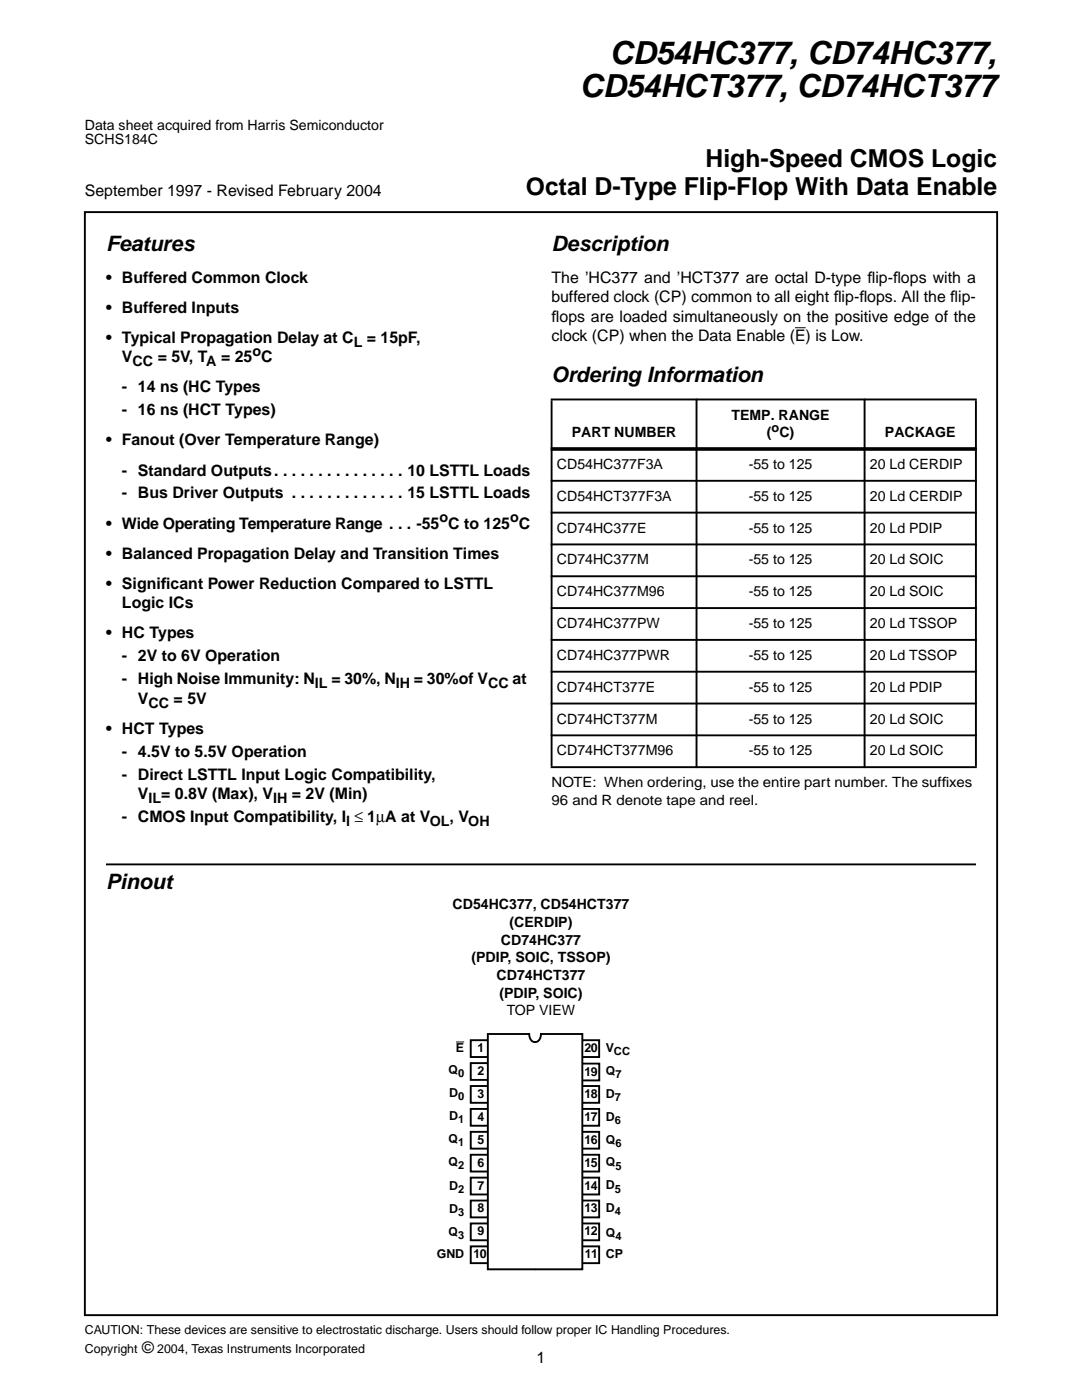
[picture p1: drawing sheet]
<svg xmlns="http://www.w3.org/2000/svg" width="216mm" height="279mm" viewBox="0 0 216 279" stroke-linecap="round" stroke-linejoin="round" font-family="sans-serif">
<defs><g id="words">
<g font-size="6.3">
<text x="121.7" y="12.7">CD54HC377, CD74HC377,</text>
<text x="115.7" y="19.4">CD54HCT377, CD74HCT377</text>
</g>
<g font-size="4.9">
<text x="140.8" y="33.3">High-Speed CMOS Logic</text>
<text x="104.9" y="38.9">Octal D-Type Flip-Flop With Data Enable</text>
</g>
<g font-size="4.2">
<text x="21.2" y="50.1">Features</text>
<text x="110.1" y="50.1">Description</text>
<text x="110.1" y="76.2">Ordering Information</text>
<text x="21.2" y="177.4">Pinout</text>
</g>
<g font-size="3.2">
<text x="16.9" y="39.2">September 1997 - Revised February 2004</text>
<text x="21.2" y="56.4">• Buffered Common Clock</text>
<text x="110.1" y="56.4">The ’HC377 and ’HCT377 are octal D-type f</text>
<text x="173.1" y="56.4">lip-f</text>
<text x="178.2" y="56.4">lops with a</text>
<text x="21.2" y="62.4">• Buffered Inputs</text>
<text x="110.1" y="60.3">buffered clock (CP) common to all eight f</text>
<text x="110.1" y="64.2">f</text>
<text x="110.1" y="64.2">lops are loaded simultaneously on the positive edge of the</text>
<text x="166.4" y="60.3">lip-f</text>
<text x="171.5" y="60.3">lops. All the f</text>
<text x="189.6" y="60.3">lip-</text>
<text x="21.2" y="68.4">• Typical Propagation Delay at C</text>
<text x="110.1" y="68.1">clock (CP) when the Data Enable (E) is Low.</text>
<text x="24.3" y="72.3">V</text>
<text x="31.5" y="72.3">= 5V, T</text>
<text x="44.1" y="72.3">= 25 C</text>
<text x="24.3" y="78.3">- 14 ns (HC Types</text>
<text x="24.3" y="82.9">- 16 ns (HCT Types)</text>
<text x="21.2" y="88.9">• Fanout (Over Temperature Range)</text>
<text x="24.3" y="94.9">- Standard Outputs. . . . . . . . . . . . . . . 10 LSTTL Loads</text>
<text x="24.3" y="99.5">- Bus Driver Outputs . . . . . . . . . . . . . 15 LSTTL Loads</text>
<text x="21.2" y="105.5">• Wide Operating Temperature Range . . . -55 C to 125 C</text>
<text x="21.2" y="111.5">• Balanced Propagation Delay and Transition Times</text>
<text x="21.2" y="117.5">• Signif</text>
<text x="32.1" y="117.5">icant Power Reduction Compared to LSTTL</text>
<text x="24.3" y="121.4">Logic ICs</text>
<text x="21.2" y="127.4">• HC Types</text>
<text x="24.3" y="131.9">- 2V to 6V Operation</text>
<text x="24.3" y="136.5">- High Noise Immunity: N</text>
<text x="66.1" y="136.5">= 30%, N</text>
<text x="82.6" y="136.5">= 30%of V</text>
<text x="102.3" y="136.5">at</text>
<text x="27.5" y="140.4">V</text>
<text x="34.6" y="140.4">= 5V</text>
<text x="21.2" y="146.4">• HCT Types</text>
<text x="24.3" y="151">- 4.5V to 5.5V Operation</text>
<text x="24.3" y="155.6">- Direct LSTTL Input Logic Compatibility,</text>
<text x="27.5" y="159.5">V</text>
<text x="24.3" y="164">- CMOS Input Compatibility, I ≤ 1µA at V</text>
<text x="89.7" y="164">, V</text>
<text x="28.3" y="270.1">©</text>
<text x="107.1" y="272">1</text>
</g>
<g font-size="2.9">
<text x="50.4" y="71">o</text>
<text x="70.6" y="69.2">L = 15pF,</text>
<text x="26.5" y="73.1">CC</text>
<text x="41.2" y="73.1">A</text>
<text x="87.7" y="104.2">o</text>
<text x="101.8" y="104.2">o</text>
<text x="62.8" y="137.3">IL</text>
<text x="79" y="137.3">IH</text>
<text x="97.4" y="137.3">CC</text>
<text x="29.6" y="141.2">CC</text>
<text x="29.6" y="160.2">IL= 0.8V (Max), VIH = 2V (Min)</text>
<text x="69.1" y="164.8">l</text>
<text x="85.7" y="164.8">OL</text>
<text x="93.4" y="164.8">OH</text>
</g>
<g font-size="2.8">
<text x="16.9" y="25.9">Data sheet acquired from Harris Semiconductor</text>
<text x="16.9" y="28.7">SCHS184C</text>
<text x="146" y="83.7">TEMP. RANGE</text>
<text x="114.1" y="87.3">PART NUMBER</text>
<text x="153" y="87.3">( C)</text>
<text x="176.6" y="87.3">PACKAGE</text>
<text x="111.1" y="93.6">CD54HC377F3A</text>
<text x="149.4" y="93.6">-55 to 125</text>
<text x="173.6" y="93.6">20 Ld CERDIP</text>
<text x="111.1" y="100">CD54HCT377F3A</text>
<text x="149.4" y="100">-55 to 125</text>
<text x="173.6" y="100">20 Ld CERDIP</text>
<text x="111.1" y="106.3">CD74HC377E</text>
<text x="149.4" y="106.3">-55 to 125</text>
<text x="173.6" y="106.3">20 Ld PDIP</text>
<text x="111.1" y="112.7">CD74HC377M</text>
<text x="149.4" y="112.7">-55 to 125</text>
<text x="173.6" y="112.7">20 Ld SOIC</text>
<text x="111.1" y="119">CD74HC377M96</text>
<text x="149.4" y="119">-55 to 125</text>
<text x="173.6" y="119">20 Ld SOIC</text>
<text x="111.1" y="125.4">CD74HC377PW</text>
<text x="149.4" y="125.4">-55 to 125</text>
<text x="173.6" y="125.4">20 Ld TSSOP</text>
<text x="111.1" y="131.7">CD74HC377PWR</text>
<text x="149.4" y="131.7">-55 to 125</text>
<text x="173.6" y="131.7">20 Ld TSSOP</text>
<text x="111.1" y="138.1">CD74HCT377E</text>
<text x="149.4" y="138.1">-55 to 125</text>
<text x="173.6" y="138.1">20 Ld PDIP</text>
<text x="111.1" y="144.4">CD74HCT377M</text>
<text x="149.4" y="144.4">-55 to 125</text>
<text x="173.6" y="144.4">20 Ld SOIC</text>
<text x="111.1" y="150.8">CD74HCT377M96</text>
<text x="149.4" y="150.8">-55 to 125</text>
<text x="173.6" y="150.8">20 Ld SOIC</text>
<text x="110.1" y="157.1">NOTE: When ordering, use the entire part number. The suff</text>
<text x="110.1" y="160.6">96 and R denote tape and reel.</text>
<text x="187.9" y="157.1">ixes</text>
<text x="90.3" y="181.4">CD54HC377, CD54HCT377</text>
<text x="101.7" y="185">(CERDIP)</text>
<text x="100" y="188.5">CD74HC377</text>
<text x="94.1" y="192">(PDIP, SOIC, TSSOP)</text>
<text x="99.1" y="195.6">CD74HCT377</text>
<text x="99.7" y="199.1">(PDIP, SOIC)</text>
<text x="101.1" y="202.6">TOP VIEW</text>
</g>
<g font-size="2.5">
<text x="154" y="86.1">o</text>
<text x="95.3" y="209.9">1</text>
<text x="120.9" y="210">V</text>
<text x="89.5" y="214.3">Q</text>
<text x="91" y="210">E</text>
<text x="95.3" y="214.6">2</text>
<text x="116.6" y="210">20</text>
<text x="116.6" y="214.7">19</text>
<text x="120.9" y="214.6">Q</text>
<text x="89.6" y="218.9">D</text>
<text x="95.3" y="219.1">3</text>
<text x="116.6" y="219.1">18</text>
<text x="120.9" y="219">D</text>
<text x="89.6" y="223.5">D</text>
<text x="95.3" y="223.7">4</text>
<text x="116.6" y="223.7">17</text>
<text x="120.9" y="223.6">D</text>
<text x="89.5" y="228.1">Q</text>
<text x="89.5" y="232.7">Q</text>
<text x="95.3" y="232.8">6</text>
<text x="95.3" y="228.2">5</text>
<text x="116.6" y="232.8">15</text>
<text x="116.6" y="228.3">16</text>
<text x="120.9" y="228.3">Q</text>
<text x="120.9" y="232.8">Q</text>
<text x="89.6" y="237.4">D</text>
<text x="95.3" y="237.5">7</text>
<text x="116.6" y="237.4">14</text>
<text x="120.9" y="237.4">D</text>
<text x="89.6" y="242">D</text>
<text x="95.3" y="241.9">8</text>
<text x="116.6" y="242">13</text>
<text x="120.9" y="241.9">D</text>
<text x="87.1" y="251.1">GND</text>
<text x="89.5" y="246.6">Q</text>
<text x="94.5" y="251.1">10</text>
<text x="95.3" y="246.5">9</text>
<text x="116.6" y="246.5">12</text>
<text x="116.7" y="251.1">11</text>
<text x="120.9" y="246.8">Q</text>
<text x="120.9" y="251.1">CP</text>
<text x="16.9" y="266.2">CAUTION: These devices are sensitive to electrostatic discharge. Users should follow proper IC Handling Procedures.</text>
<text x="16.9" y="270.1">Copyright</text>
<text x="31.4" y="270.1">2004, Texas Instruments Incorporated</text>
</g>
<g font-size="2.2">
<text x="91.4" y="215">0</text>
<text x="122.5" y="210.6">CC</text>
<text x="122.8" y="215.2">7</text>
<text x="91.4" y="219.6">0</text>
<text x="122.7" y="219.7">7</text>
<text x="91.4" y="224.2">1</text>
<text x="122.7" y="224.3">6</text>
<text x="91.4" y="228.8">1</text>
<text x="91.4" y="233.4">2</text>
<text x="122.8" y="228.9">6</text>
<text x="122.8" y="233.4">5</text>
<text x="91.4" y="238">2</text>
<text x="122.7" y="238">5</text>
<text x="91.4" y="242.6">3</text>
<text x="122.7" y="242.6">4</text>
<text x="91.4" y="247.2">3</text>
<text x="122.8" y="247.4">4</text>
</g>
</g></defs>
<path d="M16.9 42.3h182.1v220.2h-182.1z" fill="none" stroke="#000" stroke-width=".38"/>
<path d="M158.6 65.4h2.2" fill="none" stroke="#000" stroke-width=".2"/>
<path d="M21.2 170.4h173.5v4.2h-173.5z" fill="#fff"/>
<path d="M21.2 172.5h173.5" fill="none" stroke="#000" stroke-width=".38"/>
<g fill="#000" stroke="#000" stroke-width=".38">
<path d="M109.9 79.7h85zM109.9 96h85zM109.9 102.3h85zM109.9 108.7h85zM109.9 115h85zM109.9 121.4h85zM109.9 127.7h85zM109.9 134.1h85zM110.1 79.9v73zM139 79.6v73.7zM172.5 79.6v73.7zM194.7 79.9v73z"/>
<path d="M109.9 140.4h85zM109.9 146.8h85zM109.9 153.1h85z"/>
</g>
<path d="M109.9 89.6h85z" fill="#000" stroke="#000" stroke-width=".72" stroke-linecap="butt"/>
<path d="M116.2 248.7h3.4v3.4h-3.4z" fill="#fff"/>
<path d="M116.2 248.7h3.4v3.4h-3.4" fill="none" stroke="#000" stroke-width=".38"/>
<path d="M116.2 244.2h3.4v3.3h-3.4z" fill="#fff"/>
<path d="M116.2 244.2h3.4v3.3h-3.4" fill="none" stroke="#000" stroke-width=".38"/>
<path d="M116.2 239.6h3.4v3.4h-3.4z" fill="#fff"/>
<path d="M116.2 239.6h3.4v3.4h-3.4" fill="none" stroke="#000" stroke-width=".38"/>
<path d="M116.2 235h3.4v3.4h-3.4z" fill="#fff"/>
<path d="M116.2 235h3.4v3.4h-3.4" fill="none" stroke="#000" stroke-width=".38"/>
<path d="M116.2 230.5h3.4v3.3h-3.4z" fill="#fff"/>
<path d="M116.2 230.5h3.4v3.3h-3.4" fill="none" stroke="#000" stroke-width=".38"/>
<path d="M116.2 225.9h3.4v3.3h-3.4z" fill="#fff"/>
<path d="M116.2 225.9h3.4v3.3h-3.4" fill="none" stroke="#000" stroke-width=".38"/>
<path d="M116.2 221.3h3.4v3.4h-3.4z" fill="#fff"/>
<path d="M116.2 221.3h3.4v3.4h-3.4" fill="none" stroke="#000" stroke-width=".38"/>
<path d="M116.2 216.7h3.4v3.4h-3.4z" fill="#fff"/>
<path d="M116.2 216.7h3.4v3.4h-3.4" fill="none" stroke="#000" stroke-width=".38"/>
<path d="M116.2 207.6h3.4v3.4h-3.4z" fill="#fff"/>
<path d="M116.2 207.6h3.4v3.4h-3.4" fill="none" stroke="#000" stroke-width=".38"/>
<path d="M116.2 212.3h3.4v3.3h-3.4z" fill="#fff"/>
<path d="M116.2 212.3h3.4v3.3h-3.4" fill="none" stroke="#000" stroke-width=".38"/>
<path d="M93.9 248.7h3.4v3.4h-3.4z" fill="#fff"/>
<path d="M97.3 248.7h-3.4v3.4h3.4" fill="none" stroke="#000" stroke-width=".38"/>
<path d="M93.9 244.2h3.4v3.3h-3.4z" fill="#fff"/>
<path d="M97.3 244.2h-3.4v3.3h3.4" fill="none" stroke="#000" stroke-width=".38"/>
<path d="M93.9 239.6h3.4v3.4h-3.4z" fill="#fff"/>
<path d="M97.3 239.6h-3.4v3.4h3.4" fill="none" stroke="#000" stroke-width=".38"/>
<path d="M93.9 235h3.4v3.4h-3.4z" fill="#fff"/>
<path d="M97.3 235h-3.4v3.4h3.4" fill="none" stroke="#000" stroke-width=".38"/>
<path d="M93.9 230.5h3.4v3.3h-3.4z" fill="#fff"/>
<path d="M97.3 230.5h-3.4v3.3h3.4" fill="none" stroke="#000" stroke-width=".38"/>
<path d="M93.9 225.9h3.4v3.3h-3.4z" fill="#fff"/>
<path d="M97.3 225.9h-3.4v3.3h3.4" fill="none" stroke="#000" stroke-width=".38"/>
<path d="M93.9 221.3h3.4v3.4h-3.4z" fill="#fff"/>
<path d="M97.3 221.3h-3.4v3.4h3.4" fill="none" stroke="#000" stroke-width=".38"/>
<path d="M93.9 216.7h3.4v3.4h-3.4z" fill="#fff"/>
<path d="M97.3 216.7h-3.4v3.4h3.4" fill="none" stroke="#000" stroke-width=".38"/>
<path d="M93.9 212.2h3.4v3.3h-3.4z" fill="#fff"/>
<path d="M97.3 212.2h-3.4v3.3h3.4" fill="none" stroke="#000" stroke-width=".38"/>
<path d="M93.9 207.6h3.4v3.4h-3.4z" fill="#fff"/>
<path d="M97.3 207.6h-3.4v3.4h3.4" fill="none" stroke="#000" stroke-width=".38"/>
<path d="M97.3 206.4h8.2l1.2 46.9h-9.4z" fill="#fff"/>
<path d="M105.5 206.4h-8.2v46.9h9.4M105.6 206.4a1.41 1.41 0 0 0 1.1 1.6" fill="none" stroke="#000" stroke-width=".38"/>
<path d="M108.1 206.4h8.1v46.9h-9.3z" fill="#fff"/>
<path d="M107.9 206.4a1.41 1.41 0 0 1-1 1.6M108.1 206.4h8.1v46.9h-9.3" fill="none" stroke="#000" stroke-width=".38"/>
<path d="M91 208h1.6" fill="none" stroke="#000" stroke-width=".2"/>
<path d="M0 60.3h12.7v84.7h-12.7z" fill="#fff"/>
<use href="#words"/>
</svg>
